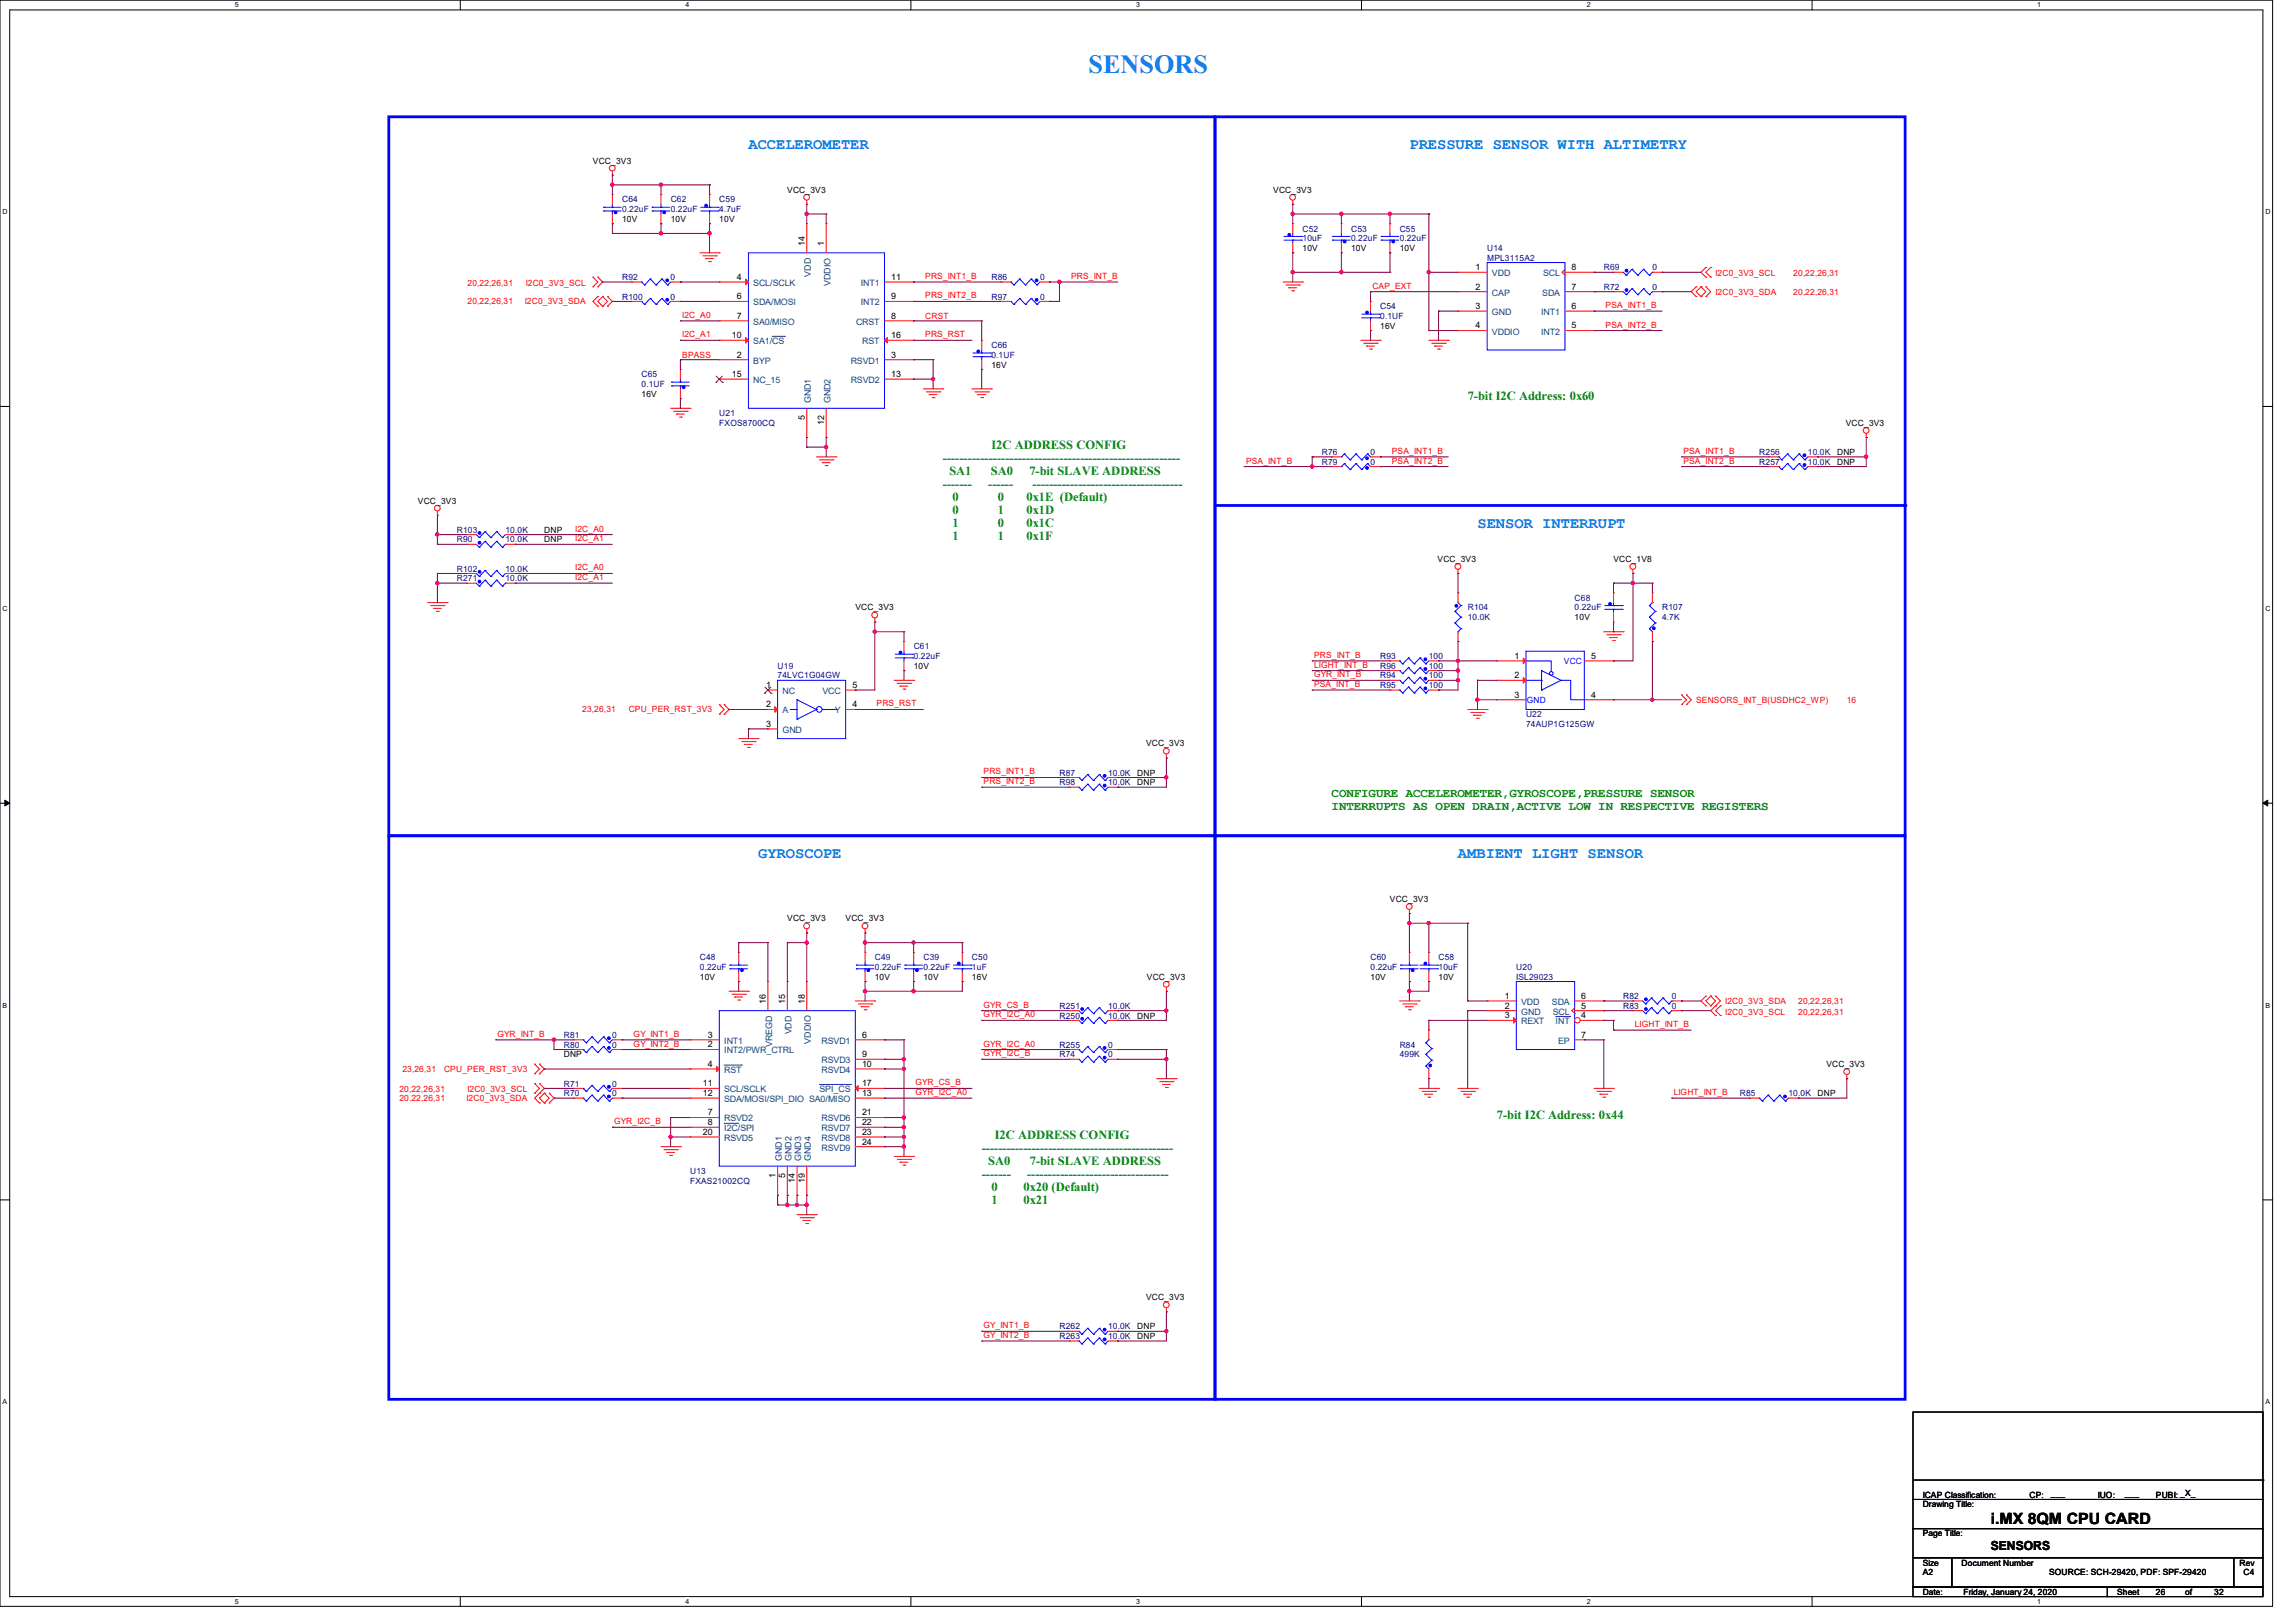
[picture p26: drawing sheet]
<svg xmlns="http://www.w3.org/2000/svg" width="420mm" height="297mm" viewBox="0 0 420 297" stroke-linecap="round" stroke-linejoin="round" font-family="sans-serif">
<defs><g id="words">
<text font-size="4.8" fill="#0080ff" x="199.1" y="13.3">SENSORS</text>
<g font-size="2.8" fill="#0080ff">
<text x="136.9" y="27.3">ACCELEROMETER</text>
<text x="257.8" y="27.3">PRESSURE SENSOR WITH ALTIMETRY</text>
<text x="270.3" y="96.6">SENSOR INTERRUPT</text>
<text x="138.7" y="157.1">GYROSCOPE</text>
<text x="266.7" y="157.1">AMBIENT LIGHT SENSOR</text>
</g>
<text font-size="2.8" x="364.1" y="278.8">i.MX 8QM CPU CARD</text>
<g font-size="2.3" fill="#008000">
<text x="268.5" y="73.3">7-bit I2C Address: 0x60</text>
<text x="181.4" y="82.2">I2C ADDRESS CONFIG</text>
<text x="172.5" y="84.5">---------------------------------------------------------</text>
<text x="172.5" y="89.3">-------</text>
<text x="173.7" y="86.9">SA1</text>
<text x="180.8" y="89.3">------</text>
<text x="181.3" y="86.9">SA0</text>
<text x="188.3" y="86.9">7-bit SLAVE ADDRESS</text>
<text x="188.9" y="89.3">------------------------------------</text>
<text x="174.2" y="91.7">0</text>
<text x="174.2" y="94">0</text>
<text x="182.5" y="91.7">0</text>
<text x="182.5" y="94">1</text>
<text x="187.8" y="91.7">0x1E (Default)</text>
<text x="187.8" y="94">0x1D</text>
<text x="174.2" y="96.4">1</text>
<text x="174.2" y="98.8">1</text>
<text x="182.5" y="96.4">0</text>
<text x="182.5" y="98.8">1</text>
<text x="187.8" y="96.4">0x1C</text>
<text x="187.8" y="98.8">0x1F</text>
<text x="243.6" y="145.9">CONFIGURE ACCELEROMETER,GYROSCOPE,PRESSURE SENSOR</text>
<text x="243.6" y="148.2">INTERRUPTS AS OPEN DRAIN,ACTIVE LOW IN RESPECTIVE REGISTERS</text>
<text x="182" y="208.4">I2C ADDRESS CONFIG</text>
<text x="273.8" y="204.9">7-bit I2C Address: 0x44</text>
<text x="179.6" y="210.8">----------------------------------------------</text>
<text x="179.6" y="215.5">-------</text>
<text x="180.8" y="213.1">SA0</text>
<text x="187.9" y="215.5">----------------------------------</text>
<text x="188.4" y="213.1">7-bit SLAVE ADDRESS</text>
<text x="181.4" y="217.9">0</text>
<text x="181.4" y="220.3">1</text>
<text x="187.2" y="217.9">0x20 (Default)</text>
<text x="187.2" y="220.3">0x21</text>
</g>
<text font-size="2.3" x="364.1" y="283.6">SENSORS</text>
<g font-size="1.6">
<text x="108.5" y="29.9">VCC_3V3</text>
<text x="144" y="35.3">VCC_3V3</text>
<text x="232.9" y="35.3">VCC_3V3</text>
<text x="113.8" y="40.6">10V</text>
<text x="122.7" y="40.6">10V</text>
<text x="131.6" y="40.6">10V</text>
<text x="147.2" y="45" transform="rotate(-90 147.2 45)">14</text>
<text x="150.8" y="45" transform="rotate(-90 150.8 45)">1</text>
<text x="238.3" y="45.9">10V</text>
<text x="247.1" y="45.9">10V</text>
<text x="256" y="45.9">10V</text>
<text x="134.8" y="51.2">4</text>
<text x="163" y="51.2">11</text>
<text x="269.9" y="49.4">1</text>
<text x="269.9" y="53">2</text>
<text x="287.5" y="49.4">8</text>
<text x="287.5" y="53">7</text>
<text x="134.8" y="54.8">6</text>
<text x="134.8" y="58.3">7</text>
<text x="163" y="58.3">8</text>
<text x="163" y="54.8">9</text>
<text x="269.9" y="56.6">3</text>
<text x="287.5" y="56.6">6</text>
<text x="133.9" y="61.9">10</text>
<text x="134.8" y="65.4">2</text>
<text x="163" y="65.4">3</text>
<text x="163" y="61.9">16</text>
<text x="252.5" y="60.2">16V</text>
<text x="269.9" y="60.1">4</text>
<text x="287.5" y="60.1">5</text>
<text x="133.9" y="69">15</text>
<text x="163" y="69">13</text>
<text x="181.4" y="67.3">16V</text>
<text x="117.3" y="72.6">16V</text>
<text x="147.2" y="76.8" transform="rotate(-90 147.2 76.8)">5</text>
<text x="150.8" y="77.7" transform="rotate(-90 150.8 77.7)">12</text>
<text x="337.6" y="77.9">VCC_3V3</text>
<text x="336" y="83.3">DNP</text>
<text x="336" y="85">DNP</text>
<text x="76.5" y="92.2">VCC_3V3</text>
<text x="99.6" y="97.5">DNP</text>
<text x="99.6" y="99.3">DNP</text>
<text x="263" y="102.8">VCC_3V3</text>
<text x="295.1" y="102.8">VCC_1V8</text>
<text x="156.5" y="111.7">VCC_3V3</text>
<text x="288" y="113.5">10V</text>
<text x="140.1" y="125.9">1</text>
<text x="155.9" y="125.9">5</text>
<text x="167.1" y="122.4">10V</text>
<text x="277" y="120.6">1</text>
<text x="277" y="124.1">2</text>
<text x="291" y="120.6">5</text>
<text x="140.1" y="129.5">2</text>
<text x="155.9" y="129.5">4</text>
<text x="277" y="127.7">3</text>
<text x="291" y="127.7">4</text>
<text x="140.1" y="133">3</text>
<text x="209.6" y="136.6">VCC_3V3</text>
<text x="208" y="141.9">DNP</text>
<text x="208" y="143.7">DNP</text>
<text x="254.3" y="165.1">VCC_3V3</text>
<text x="144" y="168.6">VCC_3V3</text>
<text x="154.7" y="168.6">VCC_3V3</text>
<text x="128" y="179.3">10V</text>
<text x="160" y="179.3">10V</text>
<text x="168.9" y="179.3">10V</text>
<text x="177.8" y="179.3">16V</text>
<text x="209.8" y="179.3">VCC_3V3</text>
<text x="250.7" y="179.3">10V</text>
<text x="263.1" y="179.3">10V</text>
<text x="140.1" y="183.7" transform="rotate(-90 140.1 183.7)">16</text>
<text x="143.6" y="183.7" transform="rotate(-90 143.6 183.7)">15</text>
<text x="147.2" y="183.7" transform="rotate(-90 147.2 183.7)">18</text>
<text x="275.2" y="182.8">1</text>
<text x="275.2" y="184.6">2</text>
<text x="289.3" y="184.6">5</text>
<text x="289.3" y="182.8">6</text>
<text x="129.5" y="189.9">3</text>
<text x="129.5" y="191.7">2</text>
<text x="157.7" y="189.9">6</text>
<text x="208" y="186.4">DNP</text>
<text x="275.2" y="186.4">3</text>
<text x="289.3" y="186.4">4</text>
<text x="289.3" y="189.9">7</text>
<text x="103.1" y="193.5">DNP</text>
<text x="129.5" y="195.2">4</text>
<text x="157.7" y="193.5">9</text>
<text x="157.7" y="195.2">10</text>
<text x="334.1" y="195.3">VCC_3V3</text>
<text x="128.6" y="198.8">11</text>
<text x="128.6" y="200.6">12</text>
<text x="157.7" y="198.8">17</text>
<text x="157.7" y="200.6">13</text>
<text x="332.5" y="200.6">DNP</text>
<text x="128.6" y="207.7">20</text>
<text x="129.5" y="205.9">8</text>
<text x="129.5" y="204.1">7</text>
<text x="157.7" y="205.9">22</text>
<text x="157.7" y="209.5">24</text>
<text x="157.7" y="207.7">23</text>
<text x="157.7" y="204.1">21</text>
<text x="141.9" y="215.5" transform="rotate(-90 141.9 215.5)">1</text>
<text x="143.6" y="215.5" transform="rotate(-90 143.6 215.5)">5</text>
<text x="145.4" y="216.4" transform="rotate(-90 145.4 216.4)">14</text>
<text x="147.2" y="216.4" transform="rotate(-90 147.2 216.4)">19</text>
<text x="209.6" y="238">VCC_3V3</text>
<text x="208" y="243.3">DNP</text>
<text x="208" y="245.1">DNP</text>
<text x="351.7" y="275.8">Drawing Title:</text>
<text x="351.7" y="274.1">ICAP Classification:</text>
<text x="371.3" y="274.1">CP:</text>
<text x="375.2" y="273.8">___</text>
<text x="383.7" y="274.1">IUO:</text>
<text x="388.7" y="273.8">___</text>
<text x="394.4" y="274.1">PUBI: _X_</text>
<text x="351.7" y="281.2">Page Title:</text>
<text x="351.7" y="286.5">Size</text>
<text x="358.8" y="286.5">Document Number</text>
<text x="409.7" y="286.5">Rev</text>
<text x="351.7" y="291.8">Date:</text>
<text x="351.7" y="288.3">A2</text>
<text x="359.2" y="291.8">Friday, January 24, 2020</text>
<text x="374.8" y="288.3">SOURCE: SCH-29420, PDF: SPF-29420</text>
<text x="387.3" y="291.8">Sheet</text>
<text x="394.4" y="291.8">26</text>
<text x="399.7" y="291.8">of</text>
<text x="405" y="291.8">32</text>
<text x="410.4" y="288.3">C4</text>
</g>
<g font-size="1.6" fill="#000080">
<text x="113.8" y="37">C64</text>
<text x="113.8" y="38.8">0.22uF</text>
<text x="122.7" y="37">C62</text>
<text x="122.7" y="38.8">0.22uF</text>
<text x="131.6" y="37">C59</text>
<text x="131.6" y="38.8">4.7uF</text>
<text x="238.3" y="42.4">C52</text>
<text x="238.3" y="44.2">10uF</text>
<text x="247.1" y="42.4">C53</text>
<text x="247.1" y="44.2">0.22uF</text>
<text x="256" y="42.4">C55</text>
<text x="256" y="44.2">0.22uF</text>
<text x="272" y="45.9">U14</text>
<text x="272" y="47.7">MPL3115A2</text>
<text x="113.8" y="51.3">R92</text>
<text x="122.7" y="51.3">0</text>
<text x="181.4" y="51.3">R86</text>
<text x="190.2" y="51.3">0</text>
<text x="293.4" y="49.5">R69</text>
<text x="293.4" y="53">R72</text>
<text x="302.3" y="49.5">0</text>
<text x="302.3" y="53">0</text>
<text x="113.8" y="54.8">R100</text>
<text x="122.7" y="54.8">0</text>
<text x="181.4" y="54.8">R97</text>
<text x="190.2" y="54.8">0</text>
<text x="252.5" y="56.6">C54</text>
<text x="252.5" y="58.4">0.1UF</text>
<text x="181.4" y="63.7">C66</text>
<text x="181.4" y="65.5">0.1UF</text>
<text x="117.3" y="69">C65</text>
<text x="117.3" y="70.8">0.1UF</text>
<text x="131.6" y="76.2">U21</text>
<text x="131.6" y="77.9">FXOS8700CQ</text>
<text x="241.8" y="83.3">R76</text>
<text x="250.7" y="83.3">0</text>
<text x="321.8" y="83.3">R256</text>
<text x="330.7" y="83.3">10.0K</text>
<text x="241.8" y="85">R79</text>
<text x="250.7" y="85">0</text>
<text x="321.8" y="85">R257</text>
<text x="330.7" y="85">10.0K</text>
<text x="83.6" y="97.5">R103</text>
<text x="83.6" y="99.3">R90</text>
<text x="92.5" y="97.5">10.0K</text>
<text x="92.5" y="99.3">10.0K</text>
<text x="83.6" y="104.6">R102</text>
<text x="83.6" y="106.4">R271</text>
<text x="92.5" y="104.6">10.0K</text>
<text x="92.5" y="106.4">10.0K</text>
<text x="268.5" y="111.7">R104</text>
<text x="268.5" y="113.5">10.0K</text>
<text x="288" y="109.9">C68</text>
<text x="288" y="111.7">0.22uF</text>
<text x="304" y="111.7">R107</text>
<text x="304" y="113.5">4.7K</text>
<text x="167.1" y="118.8">C61</text>
<text x="142.2" y="122.4">U19</text>
<text x="142.2" y="124.2">74LVC1G04GW</text>
<text x="167.1" y="120.6">0.22uF</text>
<text x="252.5" y="124.2">R94</text>
<text x="252.5" y="125.9">R95</text>
<text x="252.5" y="120.6">R93</text>
<text x="252.5" y="122.4">R96</text>
<text x="261.4" y="124.2">100</text>
<text x="261.4" y="125.9">100</text>
<text x="261.4" y="120.6">100</text>
<text x="261.4" y="122.4">100</text>
<text x="279.1" y="131.3">U22</text>
<text x="279.1" y="133.1">74AUP1G125GW</text>
<text x="193.8" y="141.9">R87</text>
<text x="193.8" y="143.7">R98</text>
<text x="202.7" y="141.9">10.0K</text>
<text x="202.7" y="143.7">10.0K</text>
<text x="128" y="175.7">C48</text>
<text x="128" y="177.5">0.22uF</text>
<text x="160" y="175.7">C49</text>
<text x="160" y="177.5">0.22uF</text>
<text x="168.9" y="175.7">C39</text>
<text x="168.9" y="177.5">0.22uF</text>
<text x="177.8" y="175.7">C50</text>
<text x="177.8" y="177.5">1uF</text>
<text x="250.7" y="175.7">C60</text>
<text x="250.7" y="177.5">0.22uF</text>
<text x="263.1" y="175.7">C58</text>
<text x="263.1" y="177.5">10uF</text>
<text x="277.4" y="177.5">U20</text>
<text x="277.4" y="179.3">ISL29023</text>
<text x="193.8" y="184.6">R251</text>
<text x="202.7" y="184.6">10.0K</text>
<text x="296.9" y="184.6">R83</text>
<text x="296.9" y="182.8">R82</text>
<text x="305.8" y="184.6">0</text>
<text x="305.8" y="182.8">0</text>
<text x="103.1" y="191.7">R80</text>
<text x="103.1" y="189.9">R81</text>
<text x="112" y="191.7">0</text>
<text x="112" y="189.9">0</text>
<text x="193.8" y="186.4">R250</text>
<text x="193.8" y="191.7">R255</text>
<text x="202.7" y="186.4">10.0K</text>
<text x="202.7" y="191.7">0</text>
<text x="256" y="191.7">R84</text>
<text x="193.8" y="193.5">R74</text>
<text x="202.7" y="193.5">0</text>
<text x="256" y="193.5">499K</text>
<text x="103.1" y="198.8">R71</text>
<text x="103.1" y="200.6">R70</text>
<text x="112" y="198.8">0</text>
<text x="112" y="200.6">0</text>
<text x="318.3" y="200.6">R85</text>
<text x="327.1" y="200.6">10.0K</text>
<text x="126.2" y="214.8">U13</text>
<text x="126.2" y="216.6">FXAS21002CQ</text>
<text x="193.8" y="243.3">R262</text>
<text x="193.8" y="245.1">R263</text>
<text x="202.7" y="243.3">10.0K</text>
<text x="202.7" y="245.1">10.0K</text>
</g>
<g font-size="1.6" fill="#f00">
<text x="85.5" y="52.3">20,22,26,31</text>
<text x="96.2" y="52.3">I2C0_3V3_SCL</text>
<text x="169.2" y="51.1">PRS_INT1_B</text>
<text x="195.9" y="51.1">PRS_INT_B</text>
<text x="251" y="52.8">CAP_EXT</text>
<text x="313.8" y="50.5">I2C0_3V3_SCL</text>
<text x="313.8" y="53.9">I2C0_3V3_SDA</text>
<text x="328" y="50.5">20,22,26,31</text>
<text x="328" y="53.9">20,22,26,31</text>
<text x="85.5" y="55.7">20,22,26,31</text>
<text x="96" y="55.7">I2C0_3V3_SDA</text>
<text x="124.8" y="58.2">I2C_A0</text>
<text x="169.2" y="54.6">PRS_INT2_B</text>
<text x="169.2" y="58.4">CRST</text>
<text x="293.7" y="56.4">PSA_INT1_B</text>
<text x="293.7" y="59.9">PSA_INT2_B</text>
<text x="124.8" y="61.7">I2C_A1</text>
<text x="124.8" y="65.5">BPASS</text>
<text x="169.2" y="61.7">PRS_RST</text>
<text x="254.6" y="83.1">PSA_INT1_B</text>
<text x="307.9" y="83.1">PSA_INT1_B</text>
<text x="227.9" y="84.8">PSA_INT_B</text>
<text x="254.6" y="84.8">PSA_INT2_B</text>
<text x="307.9" y="84.8">PSA_INT2_B</text>
<text x="105.2" y="97.3">I2C_A0</text>
<text x="105.2" y="99.1">I2C_A1</text>
<text x="105.2" y="104.4">I2C_A0</text>
<text x="105.2" y="106.2">I2C_A1</text>
<text x="240.4" y="120.4">PRS_INT_B</text>
<text x="240.4" y="122.2">LIGHT_INT_B</text>
<text x="240.4" y="123.9">GYR_INT_B</text>
<text x="240.4" y="125.7">PSA_INT_B</text>
<text x="106.5" y="130.4">23,26,31</text>
<text x="115" y="130.4">CPU_PER_RST_3V3</text>
<text x="160.4" y="129.3">PRS_RST</text>
<text x="310.3" y="128.6">SENSORS_INT_B(USDHC2_WP)</text>
<text x="337.8" y="128.6">16</text>
<text x="179.9" y="141.7">PRS_INT1_B</text>
<text x="179.9" y="143.5">PRS_INT2_B</text>
<text x="179.9" y="184.4">GYR_CS_B</text>
<text x="315.6" y="183.7">I2C0_3V3_SDA</text>
<text x="315.6" y="185.7">I2C0_3V3_SCL</text>
<text x="328.9" y="183.7">20,22,26,31</text>
<text x="328.9" y="185.7">20,22,26,31</text>
<text x="91" y="189.7">GYR_INT_B</text>
<text x="115.9" y="189.7">GY_INT1_B</text>
<text x="115.9" y="191.5">GY_INT2_B</text>
<text x="179.9" y="186.2">GYR_I2C_A0</text>
<text x="179.9" y="191.5">GYR_I2C_A0</text>
<text x="299" y="188">LIGHT_INT_B</text>
<text x="73.6" y="196.2">23,26,31</text>
<text x="81.2" y="196.2">CPU_PER_RST_3V3</text>
<text x="179.9" y="193.3">GYR_I2C_B</text>
<text x="73.1" y="199.9">20,22,26,31</text>
<text x="73.1" y="201.5">20,22,26,31</text>
<text x="85.3" y="201.5">I2C0_3V3_SDA</text>
<text x="85.5" y="199.9">I2C0_3V3_SCL</text>
<text x="167.5" y="198.6">GYR_CS_B</text>
<text x="167.5" y="200.4">GYR_I2C_A0</text>
<text x="306.2" y="200.4">LIGHT_INT_B</text>
<text x="112.4" y="205.7">GYR_I2C_B</text>
<text x="179.9" y="243.1">GY_INT1_B</text>
<text x="179.9" y="244.9">GY_INT2_B</text>
</g>
<g font-size="1.6" fill="#004080">
<text x="137.8" y="52.3">SCL/SCLK</text>
<text x="148.3" y="50.6" transform="rotate(-90 148.3 50.6)">VDD</text>
<text x="151.9" y="52.4" transform="rotate(-90 151.9 52.4)">VDDIO</text>
<text x="157.4" y="52.3">INT1</text>
<text x="272.9" y="50.5">VDD</text>
<text x="282.3" y="50.5">SCL</text>
<text x="137.8" y="55.9">SDA/MOSI</text>
<text x="137.8" y="59.4">SA0/MISO</text>
<text x="156.6" y="59.4">CRST</text>
<text x="157.4" y="55.9">INT2</text>
<text x="272.9" y="57.7">GND</text>
<text x="272.9" y="54.1">CAP</text>
<text x="281.9" y="57.7">INT1</text>
<text x="282.1" y="54.1">SDA</text>
<text x="137.8" y="63">SA1/CS</text>
<text x="157.7" y="63">RST</text>
<text x="272.9" y="61.2">VDDIO</text>
<text x="281.9" y="61.2">INT2</text>
<text x="137.8" y="66.5">BYP</text>
<text x="137.8" y="70.1">NC_15</text>
<text x="155.6" y="66.5">RSVD1</text>
<text x="155.6" y="70.1">RSVD2</text>
<text x="148.3" y="73.8" transform="rotate(-90 148.3 73.8)">GND1</text>
<text x="151.9" y="73.8" transform="rotate(-90 151.9 73.8)">GND2</text>
<text x="143.1" y="130.6">A</text>
<text x="143.1" y="127">NC</text>
<text x="150.4" y="127">VCC</text>
<text x="152.7" y="130.6">Y</text>
<text x="143.1" y="134.1">GND</text>
<text x="278.3" y="183.9">VDD</text>
<text x="278.3" y="185.7">GND</text>
<text x="283.9" y="183.9">SDA</text>
<text x="284.1" y="185.7">SCL</text>
<text x="132.5" y="191">INT1</text>
<text x="141.2" y="191.7" transform="rotate(-90 141.2 191.7)">VREGD</text>
<text x="144.8" y="189.3" transform="rotate(-90 144.8 189.3)">VDD</text>
<text x="148.3" y="191" transform="rotate(-90 148.3 191)">VDDIO</text>
<text x="150.3" y="191">RSVD1</text>
<text x="278.3" y="187.5">REXT</text>
<text x="284.6" y="187.5">INT</text>
<text x="285" y="191">EP</text>
<text x="132.5" y="196.3">RST</text>
<text x="132.5" y="192.8">INT2/PWR_CTRL</text>
<text x="150.3" y="194.6">RSVD3</text>
<text x="150.3" y="196.3">RSVD4</text>
<text x="132.5" y="199.9">SCL/SCLK</text>
<text x="132.5" y="201.7">SDA/MOSI/SPI_DIO SA0/MISO</text>
<text x="149.9" y="199.9">SPI_CS</text>
<text x="132.5" y="207">I2C/SPI</text>
<text x="132.5" y="205.2">RSVD2</text>
<text x="132.5" y="208.8">RSVD5</text>
<text x="150.3" y="207">RSVD7</text>
<text x="150.3" y="208.8">RSVD8</text>
<text x="150.3" y="205.2">RSVD6</text>
<text x="143" y="212.5" transform="rotate(-90 143 212.5)">GND1</text>
<text x="144.8" y="212.5" transform="rotate(-90 144.8 212.5)">GND2</text>
<text x="146.6" y="212.5" transform="rotate(-90 146.6 212.5)">GND3</text>
<text x="148.3" y="212.5" transform="rotate(-90 148.3 212.5)">GND4</text>
<text x="150.3" y="210.6">RSVD9</text>
</g>
<g font-size="1.6" fill="#00f">
<text x="286.1" y="121.5">VCC</text>
<text x="279.3" y="128.6">GND</text>
</g>
<g font-size="1.3">
<text x="43" y="1.4">5</text>
<text x="125.4" y="1.4">4</text>
<text x="207.8" y="1.4">3</text>
<text x="290.2" y="1.4">2</text>
<text x="372.7" y="1.4">1</text>
<text x=".5" y="39.2">D</text>
<text x="414.4" y="39.2">D</text>
<text x=".5" y="111.8">C</text>
<text x="414.4" y="111.8">C</text>
<text x=".5" y="184.4">B</text>
<text x="414.4" y="184.4">B</text>
<text x=".5" y="257">A</text>
<text x="414.4" y="257">A</text>
<text x="43" y="293.5">5</text>
<text x="125.4" y="293.5">4</text>
<text x="207.8" y="293.5">3</text>
<text x="290.2" y="293.5">2</text>
<text x="372.7" y="293.5">1</text>
</g>
</g></defs>
<path d="M0 0h415.7v294h-415.7zM1.8 1.8h412.1v290.4h-412.1z" fill="none" stroke="#000" stroke-width=".18"/>
<g fill="#fff">
<path d="M43 .2h.6v1.4h-.6z"/>
<path d="M43 292.4h.6v1.4h-.6z"/>
</g>
<path d="M84.2 0v1.8M84.2 292.2v1.8" fill="none" stroke="#000" stroke-width=".18"/>
<g fill="#fff">
<path d="M125.4 .2h.7v1.4h-.7z"/>
<path d="M125.4 292.4h.7v1.4h-.7z"/>
</g>
<path d="M166.6 0v1.8M166.6 292.2v1.8" fill="none" stroke="#000" stroke-width=".18"/>
<g fill="#fff">
<path d="M207.8 .2h.7v1.4h-.7z"/>
<path d="M207.8 292.4h.7v1.4h-.7z"/>
</g>
<path d="M249 0v1.8M249 292.2v1.8" fill="none" stroke="#000" stroke-width=".18"/>
<g fill="#fff">
<path d="M290.2 .2h.7v1.4h-.7z"/>
<path d="M290.2 292.4h.7v1.4h-.7z"/>
</g>
<path d="M331.5 0v1.8M331.5 292.2v1.8" fill="none" stroke="#000" stroke-width=".18"/>
<g fill="#fff">
<path d="M372.7 .2h.6v1.4h-.6z"/>
<path d="M372.7 292.4h.6v1.4h-.6z"/>
<path d="M.5 38.1h.9v1.4h-.9z"/>
<path d="M414.4 38.1h.9v1.4h-.9z"/>
<path d="M.5 110.7h.9v1.4h-.9z"/>
<path d="M414.4 110.7h.9v1.4h-.9z"/>
</g>
<path d="M0 74.4h1.8M413.9 74.4h1.8" fill="none" stroke="#000" stroke-width=".18"/>
<g fill="#fff">
<path d="M.5 183.3h.8v1.4h-.8z"/>
<path d="M414.4 183.3h.8v1.4h-.8z"/>
</g>
<path d="M0 147h1.8M413.9 147h1.8" fill="none" stroke="#000" stroke-width=".18"/>
<path d="M.9 146.4l.9 .6-.9 .5zM413.9 147l.9-.6v1.1z" fill="#000" stroke="#000" stroke-width=".18"/>
<g fill="#fff">
<path d="M.5 255.9h.8v1.4h-.8z"/>
<path d="M414.4 255.9h.8v1.4h-.8z"/>
</g>
<path d="M0 219.6h1.8M413.9 219.6h1.8" fill="none" stroke="#000" stroke-width=".18"/>
<path d="M71.1 21.4h151.1v131.6h-151.1zM222.2 21.4h126.3v131.6h-126.3zM222.2 92.5h126.3M71.1 153h151.1v103.1h-151.1zM222.2 153h126.3v103.1h-126.3z" fill="none" stroke="#00f" stroke-width=".51"/>
<circle cx="348.5" cy="92.5" r=".25" fill="#00f"/>
<g fill="none" stroke="#f00" stroke-width=".18">
<path d="M112 32h.1M112 31.3v.7M147.6 37.4h.1M147.6 36.7v.7M236.5 37.4h.1M236.5 36.7v.7M108.5 50.7h.1M108.5 52.5h.1M108.5 50.7l.8 .9-.8 .9M109.3 50.7h.1M109.3 52.5h.1M109.3 54.3h.1"/>
<path d="M109.3 56h.1M109.3 50.7l.9 .9-.9 .9M109.3 54.3l-.8 .9 .8 .8M110.2 56h.1M110.2 54.3h.1M110.2 54.3l.9 .9-.9 .8M110.2 54.3l-.9 .9 .9 .8M111.1 54.3h.1M111.1 56h.1M111.1 54.3l.9 .9-.9 .8M128 46.3h3.6M128.6 46.8h2.4"/>
<path d="M129.1 47.3h.1M129.1 47.3h1.4M129.6 47.9h.4M130 47.9h.1M131 46.8h.1M131.6 46.3h.1M234.7 51.6h3.6M235.2 52.2h2.5M235.8 52.7h.1M235.8 52.7h1.4M236.3 53.2h.3M236.5 40.9h.1"/>
<path d="M236.5 46.3h.1M236.5 40.9v1.8M236.5 44.5v1.8M236.6 53.2h.1M237.7 52.2h.1M238.3 51.6h.1M245.4 46.3h.1M245.4 40.9h.1M245.4 40.9v1.8M245.4 44.5v1.8M250.7 55.2h.1M250.7 55.2v1.7"/>
<path d="M250.7 58.7v1.8M254.3 46.3h.1M254.3 40.9h.1M254.3 40.9v1.8M254.3 44.5v1.8M266.7 49.8h.1M266.7 56.9h.1M266.7 53.4h.1M266.7 49.8h5.3M266.7 56.9h5.3M266.7 53.4h5.3M285.7 49.8h.1"/>
<path d="M285.7 49.8l.6 .5M286.3 50.3h.1M286.3 49.8h5.3M286.3 56.9h5.3M286.3 53.4h5.3M286.3 49.3l-.6 .5M291.6 49.8h.1M291.6 53.4h.1M291.6 56.9h.1M310.3 52.5h.1M310.3 54.3h.1M310.3 52.5l-.9 .9 .9 .9"/>
<path d="M311.1 54.3h.1M311.1 52.5h.1M311.1 52.5l-.8 .9 .8 .9M311.1 52.5l.9 .9-.9 .9M312 48.9h.1M312 50.7h.1M312 52.5h.1M312 54.3h.1M312 48.9l-.9 .9 .9 .9M312 52.5l.9 .9-.9 .9M312.9 48.9h.1M312.9 50.7h.1"/>
<path d="M312.9 48.9l-.9 .9 .9 .9M122.7 74.7h3.5M123.2 75.3h2.5M123.7 75.8h.1M123.7 75.8h1.5M124.3 76.3h.3M124.5 72.9h.1M124.5 67.6h.1M124.5 67.6v1.8M124.5 71.2v1.7M124.6 76.3h.1M125.7 75.3h.1"/>
<path d="M126.2 74.7h.1M168.9 71.2h3.6M169.5 71.7h2.4M170 72.2h.1M170 72.2h1.4M170.5 72.8h.4M170.9 72.8h.1M171.9 71.7h.1M172.5 71.2h.1M177.8 71.2h3.6M178.4 71.7h2.4M178.9 72.2h.1"/>
<path d="M178.9 72.2h1.4M179.4 72.8h.3M179.6 62.3h.1M179.6 67.6h.1M179.6 62.3v1.8M179.6 65.8v1.8M179.7 72.8h.1M180.8 71.7h.1M181.4 71.2h.1M248.9 62.3h3.6M249.5 62.8h2.4M250 63.3h.1"/>
<path d="M250 63.3h1.4M250.5 63.9h.4M250.7 60.5h.1M250.9 63.9h.1M251.9 62.8h.1M252.5 62.3h.1M261.4 62.3h3.5M261.9 62.8h2.5M262.4 63.3h.1M262.4 63.3h1.5M263 63.9h.3M263.3 63.9h.1"/>
<path d="M264.4 62.8h.1M264.9 62.3h.1M266.7 60.5h.1M266.7 60.5h5.3M286.3 60.5h5.3M291.6 60.5h.1M341.4 79.3v.8M80 94.3h.1M80 93.6v.7M85.3 97.8h.1M85.3 97.8h1.8M92.5 97.8h1.7"/>
<path d="M94.2 97.8h.1M149.4 83.6h3.5M149.9 84.2h2.5M150.4 84.7h.1M150.4 84.7h1.4M151 85.2h.3M151.3 85.2h.1M152.4 84.2h.1M152.9 83.6h.1M323.6 83.6h.1M323.6 83.6h1.8M330.7 83.6h1.8"/>
<path d="M332.5 83.6h.1M341.4 80.1h.1M78.2 110.3h3.6M78.8 110.8h2.4M79.3 111.3h.1M79.3 111.3h1.4M79.8 111.9h.4M80.2 111.9h.1M81.2 110.8h.1M81.8 110.3h.1M160 113.8h.1M160 113.1v.7"/>
<path d="M165.4 117.4h.1M165.4 117.4v1.8M266.7 104.9h.1M266.7 104.2v.7M293.4 115.6h3.5M293.9 116.2h2.5M294.4 116.7h.1M294.4 116.7h1.5M295 117.2h.3M295.3 117.2h.1M296.4 116.2h.1M296.9 115.6h.1"/>
<path d="M298.7 104.9h.1M298.7 104.2v.7M302.3 117.4h.1M302.3 108.5h.1M302.3 108.5v1.8M302.3 115.6v1.8M131.6 130.7h.1M131.6 128.9h.1M131.6 128.9l.9 .9-.9 .9M132.5 128.9h.1M132.5 130.7h.1M132.5 128.9l.8 .9-.8 .9"/>
<path d="M135.1 135.2h3.6M135.7 135.7h2.4M136.2 136.2h.1M136.2 136.2h1.4M136.7 136.8h.4M137.1 136.8h.1M138.1 135.7h.1M138.7 135.2h.1M163.6 124.5h3.5M164.1 125.1h2.5M164.6 125.6h.1M164.6 125.6h1.5"/>
<path d="M165.2 126.1h.3M165.4 122.7h.1M165.4 120.9v1.8M165.5 126.1h.1M166.6 125.1h.1M167.1 124.5h.1M213.4 138.7h.1M213.4 138v.7M254.3 124.5h.1M254.3 126.3h.1M254.3 124.5h1.7M254.3 126.3h1.7"/>
<path d="M261.4 124.5h1.7M261.4 126.3h1.7M263.1 124.5h.1M263.1 126.3h.1M268.5 129.8h3.5M269 130.4h2.5M269.5 130.9h.1M269.5 130.9h1.5M270.1 131.4h.3M270.4 131.4h.1M271.5 130.4h.1M272 129.8h.1"/>
<path d="M307.6 127.2h.1M307.6 128.9h.1M307.6 127.2l.9 .9-.9 .8M308.5 128.9h.1M308.5 127.2h.1M308.5 127.2l.9 .9-.9 .8M195.6 142.3h.1M195.6 144.1h.1M195.6 142.3h1.8M195.6 144.1h1.8M202.7 142.3h1.8M202.7 144.1h1.8"/>
<path d="M204.5 142.3h.1M204.5 144.1h.1M140.5 179.6h.1M140.5 179.6v5.4M144 179.6h.1M144 179.6v5.4M147.6 170.7h.1M147.6 179.6h.1M147.6 170v.7M147.6 179.6v5.4M158.2 170.7h.1M158.2 179.6h.1"/>
<path d="M158.2 174.3h.1M158.2 170v.7M158.2 174.3v1.8M158.2 177.8v1.8M176 174.3h.1M176 179.6h.1M176 174.3v1.8M176 177.8v1.8M257.8 167.2h.1M257.8 179.6h.1M257.8 174.3h.1M257.8 166.5v.7"/>
<path d="M257.8 174.3v1.8M257.8 177.8v1.8M97.8 196.5h.1M97.8 194.7h.1M97.8 198.3h.1M97.8 194.7l.9 .9-.9 .9M97.8 198.3l.9 .9-.9 .9M98.7 194.7h.1M98.7 196.5h.1M98.7 198.3h.1M98.7 194.7l.9 .9-.9 .9M98.7 198.3l.9 .9-1.8 1.8 .9 .8"/>
<path d="M104.9 192.1h.1M104.9 199.2h.1M104.9 199.2h1.8M104.9 192.1h1.8M112 199.2h1.8M112 192.1h1.8M113.8 192.1h.1M113.8 199.2h.1M126.2 199.2h.1M126.2 195.6h.1M126.2 190.3h.1M126.2 192.1h.1"/>
<path d="M126.2 199.2h5.4M126.2 192.1h5.4M126.2 195.6h5.4M126.2 190.3h5.4M133.3 181.4h3.6M133.9 181.9h2.5M134.4 182.5h.1M134.4 182.5h1.4M135 183h.3M135.3 183h.1M136.4 181.9h.1M136.9 181.4h.1"/>
<path d="M156.5 199.2h5.3M156.5 183.2h3.5M156.5 195.6h5.3M156.5 190.3h5.3M156.5 193.8h5.3M157 183.7h2.5M157.5 184.2h.1M157.5 184.2h1.5M158.1 184.8h.3M158.4 184.8h.1M159.5 183.7h.1M160 183.2h.1"/>
<path d="M161.8 190.3h.1M161.8 193.8h.1M161.8 195.6h.1M161.8 199.2h.1M195.6 186.7h.1M195.6 192.1h.1M195.6 193.8h.1M195.6 186.7h1.8M195.6 192.1h1.8M195.6 193.8h1.8M202.7 186.7h1.8M202.7 192.1h1.8"/>
<path d="M202.7 193.8h1.8M204.5 186.7h.1M204.5 192.1h.1M204.5 193.8h.1M211.6 197.4h3.5M212.1 198h2.5M212.6 198.5h.1M212.6 198.5h1.5M213.2 199h.3M213.4 181.4h.1M213.4 180.7v.7M213.5 199h.1"/>
<path d="M214.6 198h.1M215.1 197.4h.1M256 183.2h3.6M256.6 183.7h2.4M257.1 184.2h.1M257.1 184.2h1.4M257.6 184.8h.4M258 184.8h.1M259 183.7h.1M259.6 183.2h.1M259.6 199.2h3.5M260.1 199.7h2.5"/>
<path d="M262.6 199.7h.1M263.1 199.2h.1M266.7 199.2h3.6M267.3 199.7h2.4M269.7 199.7h.1M270.3 199.2h.1M272 183.2h.1M272 185h.1M272 186.7h.1M272 183.2h5.4M272 186.7h5.4M272 185h5.4"/>
<path d="M291.6 199.2h3.5M292.1 199.7h2.5M294.6 199.7h.1M295.1 199.2h.1M298.7 185h.1M298.7 185h1.8M305.8 185h1.8M307.6 185h.1M312 182.3h.1M312 184.1h.1M312 182.3l-.9 .9 .9 .9M312.9 184.1h.1"/>
<path d="M312.9 182.3h.1M312.9 182.3l-.9 .9 .9 .9M312.9 182.3l.9 .9-.9 .9M313.8 182.3h.1M313.8 184.1h.1M313.8 185.8h.1M313.8 182.3l.9 .9-1.8 1.8 .9 .8M314.7 184.1h.1M314.7 185.8h.1M314.7 184.1l-.9 .9 .9 .8M337.8 197.4h.1M337.8 196.7v.7"/>
<path d="M97.8 200.1h.1M98.7 200.1h.1M98.7 201.8h.1M99.6 201.8h.1M99.6 200.1h.1M99.6 200.1l.9 .9-.9 .8M99.6 200.1l-.9 .9 .9 .8M100.5 200.1h.1M100.5 201.8h.1M100.5 200.1l.8 .9-.8 .8M120.9 209.8h3.6M121.5 210.4h2.4"/>
<path d="M122 210.9h.1M122 210.9h1.4M122.5 211.5h.4M122.9 211.5h.1M123.9 210.4h.1M124.5 209.8h.1M126.2 201h.1M126.2 206.3h.1M126.2 204.5h.1M126.2 208.1h.1M126.2 201h5.4M126.2 206.3h5.4"/>
<path d="M126.2 204.5h5.4M126.2 208.1h5.4M142.2 218.7h.1M142.2 213.4v5.3M144 218.7h.1M144 213.4v5.3M145.8 218.7h.1M145.8 213.4v5.3M147.6 218.7h.1M147.6 213.4v5.3M156.5 209.8h5.3M156.5 201h5.3"/>
<path d="M156.5 206.3h5.3M156.5 204.5h5.3M156.5 208.1h5.3M161.8 206.3h.1M161.8 201h.1M161.8 209.8h.1M161.8 208.1h.1M161.8 204.5h.1M163.6 211.6h3.5M164.1 212.2h2.5M164.6 212.7h.1M164.6 212.7h1.5"/>
<path d="M165.2 213.2h.3M165.5 213.2h.1M166.6 212.2h.1M167.1 211.6h.1M260.6 200.2h.1M260.6 200.2h1.5M261.2 200.8h.3M261.5 200.8h.1M267.8 200.2h.1M267.8 200.2h1.4M268.3 200.8h.3M268.6 200.8h.1"/>
<path d="M292.7 200.2h.1M292.7 200.2h1.4M293.2 200.8h.3M293.5 200.8h.1M145.8 222.3h3.6M146.3 222.8h2.5M146.9 223.4h.1M146.9 223.4h1.4M147.4 223.9h.3M147.7 223.9h.1M148.8 222.8h.1M149.4 222.3h.1"/>
<path d="M213.4 239.4v.7M195.6 243.6h.1M195.6 243.6h1.8M202.7 243.6h1.8M204.5 243.6h.1M213.4 240.1h.1"/>
<circle cx="112" cy="30.8" r=".52"/>
<circle cx="147.6" cy="36.1" r=".52"/>
<circle cx="236.5" cy="36.1" r=".52"/>
<circle cx="341.4" cy="78.8" r=".52"/>
<circle cx="80" cy="93" r=".52"/>
<circle cx="160" cy="112.6" r=".52"/>
<circle cx="266.7" cy="103.7" r=".52"/>
<circle cx="298.7" cy="103.7" r=".52"/>
<circle cx="213.3" cy="137.5" r=".52"/>
<circle cx="147.6" cy="169.5" r=".52"/>
<circle cx="158.2" cy="169.5" r=".52"/>
<circle cx="257.8" cy="165.9" r=".52"/>
<circle cx="213.3" cy="180.1" r=".52"/>
<circle cx="337.8" cy="196.1" r=".52"/>
<circle cx="213.3" cy="238.8" r=".52"/>
</g>
<path d="M349.9 258.4h64v16h-64zM349.9 274.4h64v5.3h-64zM349.9 279.7h64v5.4h-64zM349.9 270.8h64M413.9 270.8h.1M349.9 285.1h7.1v5.3h-7.1zM349.9 290.4h35.6v1.8h-35.6zM357 285.1h51.6v5.3h-51.6zM385.5 290.4h28.4v1.8h-28.4zM408.6 285.1h5.3v5.3h-5.3z" fill="none" stroke="#000" stroke-width=".18"/>
<g fill="none" stroke="#00f" stroke-width=".18">
<path d="M234.9 43.3h3.2M234.9 43.9h3.2M236.5 43.9h.1M236.5 43.3h.1M236.5 42.7v.6M236.5 43.9v.6M238.1 43.9h.1M238.1 43.3h.1M243.8 43.3h.1M243.8 43.9h.1M243.8 43.3h3.2M243.8 43.9h3.2"/>
<path d="M245.4 43.3h.1M245.4 43.9h.1M245.4 42.7v.6M245.4 43.9v.6M249.1 58.2h3.2M249.1 57.5h3.2M250.7 58.2h.1M250.7 57.5h.1M250.7 56.9v.6M250.7 58.2v.5M252.3 58.2h.1M252.3 57.5h.1"/>
<path d="M252.6 43.3h.1M252.6 43.9h.1M252.6 43.3h3.3M252.6 43.9h3.3M254.3 43.3h.1M254.3 43.9h.1M254.3 42.7v.6M254.3 43.9v.6M272 48h14.3v16.1h-14.3zM122.9 69.9h.1M122.9 70.6h.1M122.9 69.9h3.2"/>
<path d="M122.9 70.6h3.2M124.5 69.9h.1M124.5 70.6h.1M124.5 69.4v.5M124.5 70.6v.6M178 65.3h3.2M178 64.6h3.2M179.6 65.3h.1M179.6 64.6h.1M179.6 64.1v.5M179.6 65.3v.5M181.2 65.3h.1"/>
<path d="M181.2 64.6h.1M87.1 97.8l.6 .6M87.7 98.4h.1M88.7 97.3h.1M88.7 97.3l-1 1.1M88.7 97.3l1.1 1.1M89.8 98.4h.1M90.8 97.3h.1M90.8 97.3l-1 1.1M90.8 97.3l1.1 1.1M91.9 98.4h.1M92.5 97.8h.1"/>
<path d="M92.5 97.8l-.6 .6M325.4 83.6h.1M325.4 83.6l.5 .6M325.9 84.2h.1M327 83.1h.1M327 83.1l1 1.1M327 83.1l-1.1 1.1M328 84.2h.1M329.1 83.1h.1M329.1 83.1l1.1 1.1M329.1 83.1l-1.1 1.1M330.2 84.2h.1"/>
<path d="M330.7 83.6l-.5 .6M163.7 119.7h3.3M165.4 119.7h.1M165.4 119.2v.5M167 119.7h.1M301.7 115.1h.1M301.7 112.9h.1M301.7 110.8h.1M301.7 115.1l.6 .5M301.7 112.9l1.1 1.1M301.7 110.8l1.1 1.1M302.3 110.3h.1"/>
<path d="M302.3 110.3l-.6 .5M302.8 114h.1M302.8 111.9h.1M302.8 114l-1.1 1.1M302.8 111.9l-1.1 1M163.7 120.4h3.3M165.4 120.4h.1M165.4 120.4v.5M167 120.4h.1M256 124.5h.1M256 126.3h.1M256 124.5l.6 .6"/>
<path d="M256 126.3l.6 .5M256.6 125.1h.1M256.6 126.8h.1M257.6 124h.1M257.6 125.7h.1M257.6 124l1.1 1.1M257.6 124l-1 1.1M257.6 125.7l1.1 1.1M257.6 125.7l-1 1.1M258.7 125.1h.1M258.7 126.8h.1M259.8 124h.1"/>
<path d="M259.8 125.7h.1M259.8 124l1 1.1M259.8 124l-1.1 1.1M259.8 125.7l1 1.1M259.8 125.7l-1.1 1.1M260.8 125.1h.1M260.8 126.8h.1M261.4 124.5l-.6 .6M261.4 126.3l-.6 .5M197.4 142.3h.1M197.4 144.1h.1M197.4 142.3l.5 .5"/>
<path d="M197.4 144.1l.5 .5M197.9 142.8h.1M197.9 144.6h.1M199 141.7h.1M199 143.5h.1M199 141.7l1 1.1M199 141.7l-1.1 1.1M199 143.5l1 1.1M199 143.5l-1.1 1.1M200 142.8h.1M200 144.6h.1M201.1 141.7h.1"/>
<path d="M201.1 143.5h.1M201.1 141.7l1 1.1M201.1 141.7l-1.1 1.1M201.1 143.5l1 1.1M201.1 143.5l-1.1 1.1M202.1 142.8h.1M202.1 144.6h.1M202.7 142.3l-.6 .5M202.7 144.1l-.6 .5M156.6 176.6h.1M156.6 177.3h.1M156.6 176.6h3.3"/>
<path d="M156.6 177.3h3.3M158.2 176.6h.1M158.2 177.3h.1M158.2 176.1v.5M158.2 177.3v.5M174.4 176.6h3.2M174.4 177.3h3.2M176 177.3h.1M176 176.6h.1M176 176.1v.5M176 177.3v.5M177.6 177.3h.1"/>
<path d="M177.6 176.6h.1M256.2 176.6h.1M256.2 177.3h.1M256.2 176.6h3.2M256.2 177.3h3.2M257.8 176.6h.1M257.8 177.3h.1M257.8 176.1v.5M257.8 177.3v.5M277.4 179.6h10.6v12.5h-10.6zM106.7 192.1h.1M106.7 199.2h.1"/>
<path d="M106.7 192.1l.5 .5M106.7 199.2l.5 .5M107.2 192.6h.1M107.2 199.7h.1M108.3 191.5h.1M108.3 198.6h.1M108.3 191.5l1 1.1M108.3 191.5l-1.1 1.1M108.3 198.6l1 1.1M108.3 198.6l-1.1 1.1M109.3 192.6h.1M109.3 199.7h.1"/>
<path d="M110.4 191.5h.1M110.4 198.6h.1M110.4 191.5l1.1 1.1M110.4 191.5l-1.1 1.1M110.4 198.6l1.1 1.1M110.4 198.6l-1.1 1.1M111.5 192.6h.1M111.5 199.7h.1M112 192.1l-.5 .5M112 199.2l-.5 .5M131.6 185h24.9v28.4h-24.9zM197.4 192.1h.1"/>
<path d="M197.4 193.8h.1M197.4 186.7l.5 .6M197.4 192.1l.5 .5M197.4 193.8l.5 .6M197.9 187.3h.1M197.9 192.6h.1M197.9 194.4h.1M199 186.2h.1M199 191.5h.1M199 193.3h.1M199 186.2l-1.1 1.1M199 186.2l1 1.1"/>
<path d="M199 191.5l1 1.1M199 191.5l-1.1 1.1M199 193.3l1 1.1M199 193.3l-1.1 1.1M200 187.3h.1M200 192.6h.1M200 194.4h.1M201.1 186.2h.1M201.1 191.5h.1M201.1 193.3h.1M201.1 186.2l-1.1 1.1M201.1 186.2l1 1.1"/>
<path d="M201.1 191.5l1 1.1M201.1 191.5l-1.1 1.1M201.1 193.3l1 1.1M201.1 193.3l-1.1 1.1M202.1 187.3h.1M202.1 192.6h.1M202.1 194.4h.1M202.7 186.7h.1M202.7 186.7l-.6 .6M202.7 192.1l-.6 .5M202.7 193.8l-.6 .6M300.5 185l.5 .5"/>
<path d="M301 185.5h.1M302.1 184.4h.1M302.1 184.4l-1.1 1.1M302.1 184.4l1 1.1M303.1 185.5h.1M304.2 184.4h.1M304.2 184.4l-1.1 1.1M304.2 184.4l1.1 1.1M305.3 185.5h.1M305.8 185h.1M305.8 185l-.5 .5M197.4 243.6h.1"/>
<path d="M197.4 243.6l.5 .6M197.9 244.2h.1M199 243.1h.1M199 243.1l1 1.1M199 243.1l-1.1 1.1M200 244.2h.1M201.1 243.1h.1M201.1 243.1l1 1.1M201.1 243.1l-1.1 1.1M202.1 244.2h.1M202.7 243.6l-.6 .6"/>
</g>
<g fill="#00f" stroke="#00f" stroke-width=".18">
<circle cx="246" cy="44.2" r=".25"/>
<circle cx="258.4" cy="177.5" r=".25"/>
<circle cx="175.4" cy="176.3" r=".25"/>
<circle cx="260.7" cy="124.2" r=".25"/>
<circle cx="198" cy="186.4" r=".25"/>
<circle cx="202.1" cy="191.8" r=".25"/>
<circle cx="235.8" cy="43" r=".25"/>
<circle cx="111.4" cy="191.8" r=".25"/>
<circle cx="302.5" cy="115" r=".25"/>
<circle cx="164.7" cy="119.4" r=".25"/>
<circle cx="260.7" cy="126" r=".25"/>
<circle cx="254.8" cy="44.2" r=".25"/>
<circle cx="202.1" cy="193.5" r=".25"/>
<circle cx="202.1" cy="142" r=".25"/>
<circle cx="301.1" cy="184.7" r=".25"/>
<circle cx="111.4" cy="198.9" r=".25"/>
<circle cx="250.1" cy="57.2" r=".25"/>
<circle cx="202.1" cy="243.3" r=".25"/>
<circle cx="178.9" cy="64.3" r=".25"/>
<circle cx="330.1" cy="83.3" r=".25"/>
<circle cx="158.8" cy="177.5" r=".25"/>
<circle cx="202.1" cy="143.8" r=".25"/>
<circle cx="125.1" cy="70.9" r=".25"/>
<circle cx="87.7" cy="97.5" r=".25"/>
</g>
<g fill="#f00" stroke="#f00" stroke-width=".18">
<path d="M131.1 195.1l.5 .5-.5 .5z"/>
<path d="M156.5 199.2l.5-.5v1z"/>
<path d="M276.9 186.2l.5 .5-.5 .5z"/>
</g>
<path d="M132.5 194.9h3.1M135.6 194.9h.1M149.9 198.5h5.7M155.6 198.5h.1M132.5 205.6h2.5M135 205.6h.1" fill="none" stroke="#004080" stroke-width=".18"/>
<circle cx="288.6" cy="186.7" r=".5" fill="#fff" stroke="#f00" stroke-width=".18"/>
<g fill="none" stroke="#f00" stroke-width=".18">
<path d="M112 35.6h.1M112 35.6v1.8M112 39.2v1.7M120.9 35.6h.1M120.9 35.6v1.8M120.9 39.2v1.7M129.8 35.6h.1M129.8 35.6v1.8M129.8 39.2v1.7M112 40.9h.1M115.6 51.6h.1M115.6 55.2h.1"/>
<path d="M115.6 51.6h1.7M115.6 55.2h1.7M120.9 40.9h.1M122.7 51.6h1.8M122.7 55.2h1.8M124.5 51.6h.1M124.5 55.2h.1M129.8 40.9h.1M131.6 51.6h.1M131.6 55.2h.1M131.6 58.7h.1M131.6 51.6h5.3"/>
<path d="M131.6 55.2h5.3M131.6 58.7h5.3M147.6 40.9h.1M147.6 40.9v5.4M151.1 40.9h.1M151.1 40.9v5.4M161.8 51.6h5.3M161.8 55.2h5.3M161.8 58.7h5.3M167.1 58.7h.1M167.1 55.2h.1M167.1 51.6h.1"/>
<path d="M183.1 51.6h.1M183.1 55.2h.1M183.1 51.6h1.8M183.1 55.2h1.8M190.2 51.6h1.8M190.2 55.2h1.8M192 51.6h.1M192 55.2h.1M295.1 49.8h.1M295.1 53.4h.1M295.1 49.8h1.8M295.1 53.4h1.8"/>
<path d="M302.3 49.8h1.7M302.3 53.4h1.7M304 49.8h.1M304 53.4h.1M131.6 65.8h.1M131.6 62.3h.1M131.6 69.4h.1M131.6 65.8h5.3M131.6 62.3h5.3M131.6 69.4h5.3M147.6 74.7v5.4M151.1 74.7v5.4"/>
<path d="M161.8 65.8h5.3M161.8 62.3h5.3M161.8 69.4h5.3M167.1 65.8h.1M167.1 69.4h.1M167.1 62.3h.1M85.3 99.6h.1M85.3 99.6h1.8M92.5 99.6h1.7M94.2 99.6h.1M147.6 80.1h.1M151.1 80.1h.1"/>
<path d="M243.6 83.6h.1M243.6 85.4h.1M243.6 85.4h1.8M243.6 83.6h1.8M250.7 85.4h1.8M250.7 83.6h1.8M252.5 83.6h.1M252.5 85.4h.1M323.6 85.4h.1M323.6 85.4h1.8M330.7 85.4h1.8M332.5 85.4h.1"/>
<path d="M85.3 104.9h.1M85.3 106.7h.1M85.3 104.9h1.8M85.3 106.7h1.8M92.5 104.9h1.7M92.5 106.7h1.7M94.2 104.9h.1M94.2 106.7h.1M266.7 108.5h.1M266.7 117.4h.1M266.7 108.5v1.8M266.7 115.6v1.8"/>
<path d="M295.1 108.5h.1M295.1 113.8h.1M295.1 108.5v1.8M295.1 112.1v1.7M140.5 133.4h.1M140.5 129.8h.1M140.5 126.3h.1M140.5 129.8h1.7M140.5 133.4h1.7M140.5 126.3h1.7M154.7 129.8h1.8M154.7 126.3h1.8"/>
<path d="M156.5 129.8h.1M156.5 126.3h.1M254.3 120.9h.1M254.3 122.7h.1M254.3 120.9h1.7M254.3 122.7h1.7M261.4 120.9h1.7M261.4 122.7h1.7M263.1 120.9h.1M263.1 122.7h.1M273.8 120.9h.1M273.8 124.5h.1"/>
<path d="M273.8 128.1h.1M273.8 120.9h5.3M273.8 124.5h5.3M273.8 128.1h5.3M289.8 120.9h5.3M289.8 128.1h5.3M295.1 128.1h.1M295.1 120.9h.1M135.1 179.6h.1M135.1 174.3h.1M135.1 174.3v1.8M135.1 177.8v1.8"/>
<path d="M167.1 179.6h.1M167.1 174.3h.1M167.1 174.3v1.8M167.1 177.8v1.8M261.4 174.3h.1M261.4 179.6h.1M261.4 174.3v1.8M261.4 177.8v1.8M104.9 190.3h.1M104.9 190.3h1.8M112 190.3h1.8M113.8 190.3h.1"/>
<path d="M195.6 185h.1M195.6 185h1.8M202.7 185h1.8M204.5 185h.1M261.4 197.4h.1M261.4 188.5h.1M261.4 188.5v1.8M261.4 195.6v1.8M287.5 185h.1M287.5 185l.5 .5M288 185.5h.1M288 184.4l-.5 .6"/>
<path d="M288 185h5.4M288 183.2h5.4M288 190.3h1.8M289.1 186.7h4.3M289.8 190.3h.1M293.4 186.7h.1M293.4 185h.1M293.4 183.2h.1M298.7 183.2h.1M298.7 183.2h1.8M305.8 183.2h1.8M307.6 183.2h.1"/>
<path d="M104.9 201h.1M104.9 201h1.8M112 201h1.8M113.8 201h.1M320 201h.1M320 201h1.8M327.2 201h1.7M328.9 201h.1M195.6 245.4h.1M195.6 245.4h1.8M202.7 245.4h1.8M204.5 245.4h.1"/>
</g>
<path d="M141.3 61.6h2.2M143.5 61.6h.1M284.6 186h2.5M287.1 186h.1" fill="none" stroke="#004080" stroke-width=".18"/>
<g fill="none" stroke="#00f" stroke-width=".18">
<path d="M110.4 37.9h.1M110.4 38.6h.1M110.4 37.9h3.2M110.4 38.6h3.2M112 37.9h.1M112 38.6h.1M112 37.4v.5M112 38.6v.6M119.3 37.9h.1M119.3 38.6h.1M119.3 37.9h3.2M119.3 38.6h3.2"/>
<path d="M120.9 37.9h.1M120.9 38.6h.1M120.9 37.4v.5M120.9 38.6v.6M128.2 37.9h3.2M128.2 38.6h3.2M129.8 38.6h.1M129.8 37.9h.1M129.8 37.4v.5M129.8 38.6v.6M131.4 38.6h.1M131.4 37.9h.1"/>
<path d="M117.3 51.6h.1M117.3 55.2h.1M117.3 51.6l.6 .6M117.3 55.2l.6 .5M117.9 52.2h.1M117.9 55.7h.1M119 51.1h.1M119 54.6h.1M119 51.1l1 1.1M119 51.1l-1.1 1.1M119 54.6l1 1.1M119 54.6l-1.1 1.1"/>
<path d="M120 52.2h.1M120 55.7h.1M121.1 51.1h.1M121.1 54.6h.1M121.1 51.1l1 1.1M121.1 51.1l-1.1 1.1M121.1 54.6l1 1.1M121.1 54.6l-1.1 1.1M122.1 52.2h.1M122.1 55.7h.1M122.7 51.6l-.6 .6M122.7 55.2l-.6 .5"/>
<path d="M136.9 46.3h24.9v28.4h-24.9zM184.9 51.6h.1M184.9 55.2h.1M184.9 51.6l.6 .6M184.9 55.2l.6 .5M185.5 52.2h.1M185.5 55.7h.1M186.5 51.1h.1M186.5 54.6h.1M186.5 51.1l1.1 1.1M186.5 51.1l-1 1.1M186.5 54.6l1.1 1.1"/>
<path d="M186.5 54.6l-1 1.1M187.6 52.2h.1M187.6 55.7h.1M188.6 51.1h.1M188.6 54.6h.1M188.6 51.1l1.1 1.1M188.6 51.1l-1 1.1M188.6 54.6l1.1 1.1M188.6 54.6l-1 1.1M189.7 52.2h.1M189.7 55.7h.1M190.2 51.6l-.5 .6"/>
<path d="M190.2 55.2l-.5 .5M296.9 49.8l.6 .6M296.9 53.4l.6 .5M297.5 50.4h.1M297.5 53.9h.1M298.5 49.3h.1M298.5 52.8h.1M298.5 49.3l-1 1.1M298.5 49.3l1.1 1.1M298.5 52.8l-1 1.1M298.5 52.8l1.1 1.1M299.6 50.4h.1"/>
<path d="M299.6 53.9h.1M300.7 49.3h.1M300.7 52.8h.1M300.7 49.3l-1.1 1.1M300.7 49.3l1 1.1M300.7 52.8l-1.1 1.1M300.7 52.8l1 1.1M301.7 50.4h.1M301.7 53.9h.1M302.3 49.8h.1M302.3 53.4h.1M302.3 49.8l-.6 .6"/>
<path d="M302.3 53.4l-.6 .5M87.1 99.6l.6 .6M88.7 99.1h.1M88.7 99.1l-1 1.1M88.7 99.1l1.1 1.1M90.8 99.1h.1M90.8 99.1l-1 1.1M90.8 99.1l1.1 1.1M92.5 99.6h.1M92.5 99.6l-.6 .6M245.4 83.6h.1M245.4 85.4h.1"/>
<path d="M245.9 83.1h.1M245.9 84.8h.1M245.9 83.1l1.1 1.1M245.9 83.1l-.5 .5M245.9 84.8l1.1 1.1M245.9 84.8l-.5 .6M247 84.2h.1M247 85.9h.1M248 83.1h.1M248 84.8h.1M248 83.1l1.1 1.1M248 83.1l-1 1.1"/>
<path d="M248 84.8l1.1 1.1M248 84.8l-1 1.1M249.1 84.2h.1M249.1 85.9h.1M250.1 83.1h.1M250.1 84.8h.1M250.1 83.1l.6 .5M250.1 83.1l-1 1.1M250.1 84.8l.6 .6M250.1 84.8l-1 1.1M325.4 85.4h.1M325.4 85.4l.5 .5"/>
<path d="M325.9 85.9h.1M327 84.8h.1M327 84.8l1 1.1M327 84.8l-1.1 1.1M328 85.9h.1M329.1 84.8h.1M329.1 84.8l1.1 1.1M329.1 84.8l-1.1 1.1M330.2 85.9h.1M330.7 85.4l-.5 .5M87.1 104.9l.6 .6M87.1 106.7l.6 .6"/>
<path d="M87.7 100.2h.1M87.7 105.5h.1M87.7 107.3h.1M88.7 104.4h.1M88.7 106.2h.1M88.7 104.4l-1 1.1M88.7 104.4l1.1 1.1M88.7 106.2l-1 1.1M88.7 106.2l1.1 1.1M89.8 100.2h.1M89.8 105.5h.1M89.8 107.3h.1"/>
<path d="M90.8 104.4h.1M90.8 106.2h.1M90.8 104.4l-1 1.1M90.8 104.4l1.1 1.1M90.8 106.2l-1 1.1M90.8 106.2l1.1 1.1M91.9 100.2h.1M91.9 105.5h.1M91.9 107.3h.1M92.5 104.9h.1M92.5 106.7h.1M92.5 104.9l-.6 .6"/>
<path d="M92.5 106.7l-.6 .6M266.1 111.9h.1M266.1 114h.1M266.1 111.9l1.2 1M266.1 114l1.2 1.1M266.7 115.6h.1M266.7 110.3l.6 .5M267.3 110.8h.1M267.3 112.9h.1M267.3 115.1h.1M267.3 110.8l-1.2 1.1M267.3 112.9l-1.2 1.1"/>
<path d="M267.3 115.1l-.6 .5M279.1 119.2h10.7v10.6h-10.7zM293.5 111.5h3.3M293.5 110.8h3.3M295.1 111.5h.1M295.1 110.8h.1M295.1 110.3v.5M295.1 111.5v.6M296.8 111.5h.1M296.8 110.8h.1M142.2 124.5h12.5v10.7h-12.5zM144.6 129.8h.1"/>
<path d="M144.6 129.8h1.2M145.8 131.6h.1M145.8 128.1h.1M145.8 128.1v3.5M145.8 128.1l3.6 1.7M149.4 129.8h.1M149.4 129.8l-3.6 1.8M150.4 129.8h2.5M152.9 129.8h.1M256 120.9h.1M256 122.7h.1M256 120.9l.6 .6"/>
<path d="M256 122.7l.6 .6M256.6 121.5h.1M256.6 123.3h.1M257.6 120.4h.1M257.6 122.2h.1M257.6 120.4l1.1 1.1M257.6 120.4l-1 1.1M257.6 122.2l1.1 1.1M257.6 122.2l-1 1.1M258.7 121.5h.1M258.7 123.3h.1M259.8 120.4h.1"/>
<path d="M259.8 122.2h.1M259.8 120.4l1 1.1M259.8 120.4l-1.1 1.1M259.8 122.2l1 1.1M259.8 122.2l-1.1 1.1M260.8 121.5h.1M260.8 123.3h.1M261.4 120.9l-.6 .6M261.4 122.7l-.6 .6M279.1 120.9h4.7v2M279.1 124.5h2.9M282 126.3h.1"/>
<path d="M282 122.7h.1M282 124.5h.1M282 122.7v3.6M282 122.7l3.5 1.8M285.5 124.5h.1M285.5 124.5h1.8v3.6h2.5M285.5 124.5l-3.5 1.8M133.5 176.6h.1M133.5 177.3h.1M133.5 176.6h3.2M133.5 177.3h3.2M135.1 176.6h.1"/>
<path d="M135.1 177.3h.1M135.1 176.1v.5M135.1 177.3v.5M165.5 176.6h.1M165.5 177.3h.1M165.5 176.6h3.2M165.5 177.3h3.2M167.1 176.6h.1M167.1 177.3h.1M167.1 176.1v.5M167.1 177.3v.5M259.8 176.6h3.2"/>
<path d="M259.8 177.3h3.2M261.4 177.3h.1M261.4 176.6h.1M261.4 176.1v.5M261.4 177.3v.5M263 177.3h.1M263 176.6h.1M106.7 190.3h.1M106.7 190.3l.5 .5M107.2 190.8h.1M108.3 189.7h.1M108.3 189.7l1 1.1"/>
<path d="M108.3 189.7l-1.1 1.1M109.3 190.8h.1M110.4 189.7h.1M110.4 189.7l1.1 1.1M110.4 189.7l-1.1 1.1M111.5 190.8h.1M112 190.3l-.5 .5M197.4 185l.5 .5M197.9 185.5h.1M199 184.4h.1M199 184.4l-1.1 1.1M199 184.4l1 1.1"/>
<path d="M200 185.5h.1M201.1 184.4h.1M201.1 184.4l-1.1 1.1M201.1 184.4l1 1.1M202.1 185.5h.1M202.7 185h.1M202.7 185l-.6 .5M260.8 195.1h.1M260.8 193h.1M260.8 190.8h.1M260.8 195.1l.6 .5M260.8 193l1.1 1"/>
<path d="M260.8 190.8l1.1 1.1M261.4 190.3h.1M261.4 190.3l-.6 .5M261.9 194h.1M261.9 191.9h.1M261.9 194l-1.1 1.1M261.9 191.9l-1.1 1.1M300.5 183.2l.5 .5M301 183.7h.1M302.1 182.6h.1M302.1 182.6l-1.1 1.1M302.1 182.6l1 1.1"/>
<path d="M303.1 183.7h.1M304.2 182.6h.1M304.2 182.6l-1.1 1.1M304.2 182.6l1.1 1.1M305.3 183.7h.1M305.8 183.2h.1M305.8 183.2l-.5 .5M106.7 201h.1M106.7 201l.5 .5M107.2 201.5h.1M108.3 200.4h.1M108.3 200.4l1 1.1"/>
<path d="M108.3 200.4l-1.1 1.1M109.3 201.5h.1M110.4 200.4h.1M110.4 200.4l1.1 1.1M110.4 200.4l-1.1 1.1M111.5 201.5h.1M112 201l-.5 .5M321.8 201h.1M321.8 201l.6 .5M322.4 201.5h.1M323.4 200.4h.1M323.4 200.4l1.1 1.1"/>
<path d="M323.4 200.4l-1 1.1M324.5 201.5h.1M325.5 200.4h.1M325.5 200.4l1.1 1.1M325.5 200.4l-1 1.1M326.6 201.5h.1M327.2 201l-.6 .5M197.4 245.4h.1M197.4 245.4l.5 .6M197.9 246h.1M199 244.9h.1M199 244.9l1 1.1"/>
<path d="M199 244.9l-1.1 1.1M200 246h.1M201.1 244.9h.1M201.1 244.9l1 1.1M201.1 244.9l-1.1 1.1M202.1 246h.1M202.7 245.4l-.6 .6"/>
<circle cx="149.8" cy="129.8" r=".52"/>
<circle cx="283.8" cy="123.2" r=".34"/>
</g>
<g fill="#00f" stroke="#00f" stroke-width=".18">
<circle cx="301.1" cy="182.9" r=".25"/>
<circle cx="111.4" cy="200.7" r=".25"/>
<circle cx="112.6" cy="38.9" r=".25"/>
<circle cx="202.1" cy="245.1" r=".25"/>
<circle cx="330.1" cy="85.1" r=".25"/>
<circle cx="87.7" cy="99.3" r=".25"/>
<circle cx="167.7" cy="177.5" r=".25"/>
<circle cx="121.5" cy="38.9" r=".25"/>
<circle cx="122" cy="51.3" r=".25"/>
<circle cx="266.4" cy="110.9" r=".25"/>
<circle cx="250.1" cy="83.9" r=".25"/>
<circle cx="261.6" cy="195" r=".25"/>
<circle cx="122" cy="54.9" r=".25"/>
<circle cx="260.7" cy="176.3" r=".25"/>
<circle cx="135.7" cy="177.5" r=".25"/>
<circle cx="87.7" cy="104.6" r=".25"/>
<circle cx="250.1" cy="85.6" r=".25"/>
<circle cx="129.2" cy="37.6" r=".25"/>
<circle cx="189.6" cy="51.3" r=".25"/>
<circle cx="260.7" cy="120.7" r=".25"/>
<circle cx="297.5" cy="49.5" r=".25"/>
<circle cx="87.7" cy="106.4" r=".25"/>
<circle cx="294.5" cy="110.5" r=".25"/>
<circle cx="189.6" cy="54.9" r=".25"/>
<circle cx="326.5" cy="200.7" r=".25"/>
<circle cx="260.7" cy="122.4" r=".25"/>
<circle cx="198" cy="184.7" r=".25"/>
<circle cx="297.5" cy="53.1" r=".25"/>
<circle cx="111.4" cy="190" r=".25"/>
</g>
<g fill="#f00" stroke="#f00" stroke-width=".18">
<path d="M278.6 120.4l.5 .5-.5 .6z"/>
<path d="M278.6 124l.5 .5-.5 .5z"/>
<path d="M136.4 51.1l.5 .5-.5 .5z"/>
<path d="M136.4 61.8l.5 .5-.5 .5z"/>
<path d="M162.3 61.8v1l-.5-.5z"/>
<path d="M141.7 129.3l.5 .5-.5 .5z"/>
</g>
<path d="M131 70h.1M131 68.8l1.2 1.2M132.1 68.8l-1.1 1.2M132.2 70h.1M139.9 126.9h.1M139.9 125.7l1.2 1.2M141 125.7l-1.1 1.2M141.1 126.9h.1" fill="none" stroke="#804000" stroke-width=".18"/>
<g fill="none" stroke="#800040" stroke-width=".18">
<path d="M112 32h.1M112 33.8h.1M112 32v3.6M112 33.8h17.8M120.9 33.8h.1M120.9 33.8v1.8M129.8 33.8h.1M129.8 33.8v1.8M147.6 37.4h.1M147.6 39.2h.1M147.6 39.2h3.5M147.6 37.4v3.5"/>
<path d="M151.1 39.2h.1M151.1 39.2v1.7M236.5 37.4h.1M236.5 39.2h.1M236.5 37.4v3.5M236.5 39.2h24.9M245.4 39.2h.1M245.4 39.2v1.7M254.3 39.2h.1M254.3 39.2v1.7M261.4 39.2h.1M261.4 39.2v21.3"/>
<path d="M110.2 51.6h.1M110.2 51.6h5.4M112 55.2h.1M112 40.9h.1M112 42.7h.1M112 55.2h3.6M112 40.9v1.8M112 42.7h17.8M120.9 40.9h.1M120.9 42.7h.1M120.9 40.9v1.8M124.5 58.7h.1"/>
<path d="M124.5 51.6h.1M124.5 55.2h.1M124.5 51.6h7.1M124.5 55.2h7.1M124.5 58.7h7.1M129.8 42.7h.1M129.8 40.9h.1M129.8 40.9v5.4M167.1 51.6h.1M167.1 55.2h.1M167.1 58.7h.1M167.1 51.6h16"/>
<path d="M167.1 55.2h16M167.1 58.7h12.5M179.6 58.7h.1M179.6 58.7v3.6M192 51.6h.1M192 55.2h.1M192 51.6h12.5M193.8 51.6h.1M193.8 51.6v3.6h-1.8M236.5 46.3h.1M236.5 49.8h.1M236.5 49.8h17.8"/>
<path d="M236.5 46.3v5.3M245.4 46.3h.1M245.4 49.8h.1M245.4 46.3v3.5M250.7 53.4h.1M250.7 53.4h16M250.7 53.4v1.8M254.3 46.3h.1M254.3 49.8h.1M254.3 46.3v3.5M261.4 49.8h.1M261.4 49.8h5.3"/>
<path d="M263.1 56.9h.1M263.1 56.9h3.6M263.1 56.9v5.4M291.6 49.8h.1M291.6 53.4h.1M291.6 56.9h.1M291.6 49.8h3.5M291.6 53.4h3.5M291.6 56.9h12.4M304 49.8h.1M304 53.4h.1M304 49.8h7.1"/>
<path d="M304 53.4h5.4M124.5 62.3h.1M124.5 72.9h.1M124.5 65.8h.1M124.5 65.8h7.1M124.5 62.3h7.1M124.5 65.8v1.8M124.5 72.9v1.8M167.1 65.8h.1M167.1 69.4h.1M167.1 62.3h.1M167.1 65.8h3.6"/>
<path d="M167.1 69.4h3.6M167.1 62.3h10.7M170.7 65.8h.1M170.7 69.4h.1M170.7 65.8v5.4M179.6 67.6h.1M179.6 67.6v3.6M250.7 60.5h.1M250.7 60.5v1.8M261.4 60.5h.1M261.4 60.5h5.3M291.6 60.5h.1"/>
<path d="M291.6 60.5h12.4M80 94.3h.1M80 99.6h.1M80 97.8h.1M80 97.8h5.3M80 99.6h5.3M80 94.3v5.3M94.2 97.8h.1M94.2 99.6h.1M94.2 97.8h17.8M94.2 99.6h17.8M147.6 80.1h.1"/>
<path d="M147.6 81.8h.1M147.6 80.1v1.7M147.6 81.8h3.5M151.1 80.1h.1M151.1 81.8h.1M151.1 80.1v3.5M227.6 85.4h.1M227.6 85.4h16M240 85.4h.1M240 83.6h.1M240 83.6h3.6M240 83.6v1.8"/>
<path d="M252.5 83.6h.1M252.5 85.4h.1M252.5 83.6h12.4M252.5 85.4h12.4M307.6 83.6h.1M307.6 85.4h.1M307.6 83.6h16M307.6 85.4h16M332.5 85.4h.1M332.5 83.6h.1M332.5 83.6h8.9M341.4 80.1h.1"/>
<path d="M341.4 83.6h.1M341.4 80.1v5.3h-8.9M80 104.9h.1M80 106.7h.1M80 106.7h5.3M80 104.9h5.3M80 104.9v5.4M94.2 104.9h.1M94.2 106.7h.1M94.2 106.7h17.8M94.2 104.9h17.8M160 113.8h.1"/>
<path d="M160 115.6h.1M160 113.8v12.5h-3.5M160 115.6h5.4M165.4 115.6h.1M165.4 115.6v1.8M266.7 104.9h.1M266.7 117.4h.1M266.7 117.4v8.9h-3.6M266.7 104.9v3.6M295.1 106.7h.1M295.1 115.6h.1M295.1 106.7v1.8"/>
<path d="M295.1 113.8v1.8M295.1 106.7h7.2M298.7 104.9h.1M298.7 106.7h.1M298.7 104.9v16h-3.6M302.3 106.7h.1M302.3 117.4h.1M302.3 106.7v1.8M302.3 117.4v10.7M133.3 129.8h.1M133.3 129.8h7.2M136.9 133.4h.1"/>
<path d="M136.9 133.4v1.8M136.9 133.4h3.6M156.5 129.8h.1M156.5 126.3h.1M156.5 129.8h12.4M165.4 122.7h.1M165.4 122.7v1.8M213.4 138.7h.1M213.4 138.7v5.4h-8.9M240 120.9h.1M240 122.7h.1M240 124.5h.1"/>
<path d="M240 126.3h.1M240 124.5h14.3M240 120.9h14.3M240 122.7h14.3M240 126.3h14.3M263.1 120.9h.1M263.1 126.3h.1M263.1 124.5h.1M263.1 122.7h.1M263.1 124.5h3.6M263.1 120.9h10.7M263.1 122.7h3.6"/>
<path d="M266.7 120.9h.1M266.7 124.5h.1M266.7 122.7h.1M270.3 124.5h.1M270.3 128.1h.1M270.3 124.5v5.3M270.3 124.5h3.5M270.3 128.1h3.5M295.1 128.1h.1M295.1 120.9h.1M295.1 128.1h12.5M302.3 128.1h.1"/>
<path d="M179.6 142.3h.1M179.6 144.1h.1M179.6 142.3h16M179.6 144.1h16M204.5 144.1h.1M204.5 142.3h8.9M213.4 142.3h.1M135.1 179.6h.1M135.1 172.5h.1M135.1 172.5h5.4M135.1 172.5v1.8M135.1 179.6v1.8"/>
<path d="M140.5 172.5h.1M140.5 172.5v7.1M144 172.5h.1M144 172.5h3.6M144 172.5v7.1M147.6 172.5h.1M147.6 170.7h.1M147.6 170.7v8.9M158.2 179.6h.1M158.2 170.7h.1M158.2 172.5h.1M158.2 170.7v3.6"/>
<path d="M158.2 179.6v3.6M158.2 172.5h17.8M167.1 179.6h.1M167.1 172.5h.1M167.1 172.5v1.8M167.1 179.6v1.8M176 179.6h.1M176 172.5h.1M176 179.6v1.8h-17.8M176 172.5v1.8M257.8 167.2h.1M257.8 179.6h.1"/>
<path d="M257.8 169h.1M257.8 167.2v7.1M257.8 179.6v3.6M257.8 169h10.7M261.4 179.6h.1M261.4 169h.1M261.4 179.6v1.8h-3.6M261.4 169v5.3M268.5 169h.1M268.5 169v14.2M90.7 190.3h.1M90.7 190.3h14.2"/>
<path d="M99.6 199.2h.1M99.6 195.6h.1M99.6 195.6h26.6M99.6 199.2h5.3M101.3 190.3h.1M101.3 192.1h.1M101.3 192.1h3.6M101.3 190.3v1.8M113.8 190.3h.1M113.8 192.1h.1M113.8 199.2h.1M113.8 190.3h12.4"/>
<path d="M113.8 199.2h12.4M113.8 192.1h12.4M158.2 181.4h.1M161.8 193.8h.1M161.8 195.6h.1M161.8 190.3h.1M161.8 199.2h.1M161.8 190.3h3.6M161.8 193.8h3.6M161.8 195.6h3.6M161.8 199.2h16M165.4 193.8h.1"/>
<path d="M165.4 195.6h.1M165.4 190.3h.1M165.4 190.3v21.3M167.1 181.4h.1M179.6 185h.1M179.6 186.7h.1M179.6 192.1h.1M179.6 193.8h.1M179.6 185h16M179.6 193.8h16M179.6 186.7h16M179.6 192.1h16"/>
<path d="M204.5 185h.1M204.5 186.7h.1M204.5 192.1h.1M204.5 193.8h.1M204.5 185h8.9M204.5 193.8h8.9M204.5 192.1h8.9M213.4 192.1h.1M213.4 181.4h.1M213.4 185h.1M213.4 193.8h.1M213.4 181.4v5.3h-8.9"/>
<path d="M213.4 192.1v5.3M257.8 181.4h.1M261.4 186.7h.1M261.4 197.4h.1M261.4 186.7v1.8M261.4 197.4v1.8M261.4 186.7h10.6M268.5 185h.1M268.5 183.2h.1M268.5 185v14.2M268.5 185h3.5M268.5 183.2h3.5"/>
<path d="M289.8 190.3h.1M289.8 190.3h3.6M293.4 190.3h.1M293.4 183.2h.1M293.4 185h.1M293.4 186.7h.1M293.4 190.3v8.9M293.4 185h5.3M293.4 183.2h5.3M293.4 186.7h1.7M295.1 188.5h.1M295.1 186.7h.1"/>
<path d="M295.1 188.5h14.3M295.1 186.7v1.8M307.6 183.2h.1M307.6 185h.1M307.6 185h5.3M307.6 183.2h3.5M337.8 197.4h.1M337.8 197.4v3.6h-8.9M101.3 201h.1M101.3 201h3.6M112 206.3h.1M112 206.3h14.2"/>
<path d="M113.8 201h.1M113.8 201h12.4M122.7 204.5h.1M122.7 208.1h.1M122.7 204.5h3.5M122.7 208.1h3.5M122.7 204.5v5.3M142.2 218.7h.1M142.2 218.7v1.8M144 218.7h.1M144 218.7v1.8M145.8 218.7h.1"/>
<path d="M145.8 218.7v1.8M147.6 218.7h.1M147.6 218.7v3.6M161.8 204.5h.1M161.8 206.3h.1M161.8 208.1h.1M161.8 209.8h.1M161.8 201h.1M161.8 201h16M161.8 204.5h3.6M161.8 206.3h3.6M161.8 208.1h3.6"/>
<path d="M161.8 209.8h3.6M165.4 204.5h.1M165.4 206.3h.1M165.4 208.1h.1M165.4 209.8h.1M305.8 201h.1M305.8 201h14.2M328.9 201h.1M142.2 220.5h.1M142.2 220.5h5.4M144 220.5h.1M145.8 220.5h.1"/>
<path d="M147.6 220.5h.1M179.6 243.6h.1M179.6 245.4h.1M179.6 243.6h16M179.6 245.4h16M204.5 245.4h.1M204.5 243.6h.1M204.5 243.6h8.9M213.4 240.1h.1M213.4 243.6h.1M213.4 240.1v5.3h-8.9"/>
</g>
<g fill="#f0f" stroke="#f0f" stroke-width=".18">
<circle cx="257.8" cy="181.4" r=".32"/>
<circle cx="257.8" cy="168.9" r=".32"/>
<circle cx="341.4" cy="83.6" r=".32"/>
<circle cx="240" cy="85.4" r=".32"/>
<circle cx="236.5" cy="39.1" r=".32"/>
<circle cx="261.3" cy="49.8" r=".32"/>
<circle cx="236.5" cy="49.8" r=".32"/>
<circle cx="245.3" cy="49.8" r=".32"/>
<circle cx="245.3" cy="39.1" r=".32"/>
<circle cx="254.2" cy="39.1" r=".32"/>
<circle cx="270.2" cy="128" r=".32"/>
<circle cx="266.7" cy="124.5" r=".32"/>
<circle cx="266.7" cy="122.7" r=".32"/>
<circle cx="266.7" cy="120.9" r=".32"/>
<circle cx="298.7" cy="106.7" r=".32"/>
<circle cx="302.2" cy="128" r=".32"/>
<circle cx="213.3" cy="142.3" r=".32"/>
<circle cx="160" cy="115.6" r=".32"/>
<circle cx="80" cy="106.7" r=".32"/>
<circle cx="80" cy="97.8" r=".32"/>
<circle cx="151.1" cy="81.8" r=".32"/>
<circle cx="170.7" cy="69.4" r=".32"/>
<circle cx="147.6" cy="39.1" r=".32"/>
<circle cx="193.8" cy="51.6" r=".32"/>
<circle cx="120.9" cy="42.7" r=".32"/>
<circle cx="129.8" cy="42.7" r=".32"/>
<circle cx="112" cy="33.8" r=".32"/>
<circle cx="120.9" cy="33.8" r=".32"/>
<circle cx="213.3" cy="243.6" r=".32"/>
<circle cx="158.2" cy="181.4" r=".32"/>
<circle cx="167.1" cy="181.4" r=".32"/>
<circle cx="158.2" cy="172.5" r=".32"/>
<circle cx="167.1" cy="172.5" r=".32"/>
<circle cx="147.6" cy="172.5" r=".32"/>
<circle cx="147.6" cy="220.5" r=".32"/>
<circle cx="144" cy="220.5" r=".32"/>
<circle cx="145.8" cy="220.5" r=".32"/>
<circle cx="165.3" cy="206.3" r=".32"/>
<circle cx="165.3" cy="209.8" r=".32"/>
<circle cx="165.3" cy="208" r=".32"/>
<circle cx="165.3" cy="193.8" r=".32"/>
<circle cx="165.3" cy="204.5" r=".32"/>
<circle cx="165.3" cy="195.6" r=".32"/>
<circle cx="122.7" cy="208" r=".32"/>
<circle cx="213.3" cy="184.9" r=".32"/>
<circle cx="213.3" cy="193.8" r=".32"/>
<circle cx="101.3" cy="190.3" r=".32"/>
<circle cx="261.3" cy="168.9" r=".32"/>
</g>
<use href="#words"/>
</svg>
